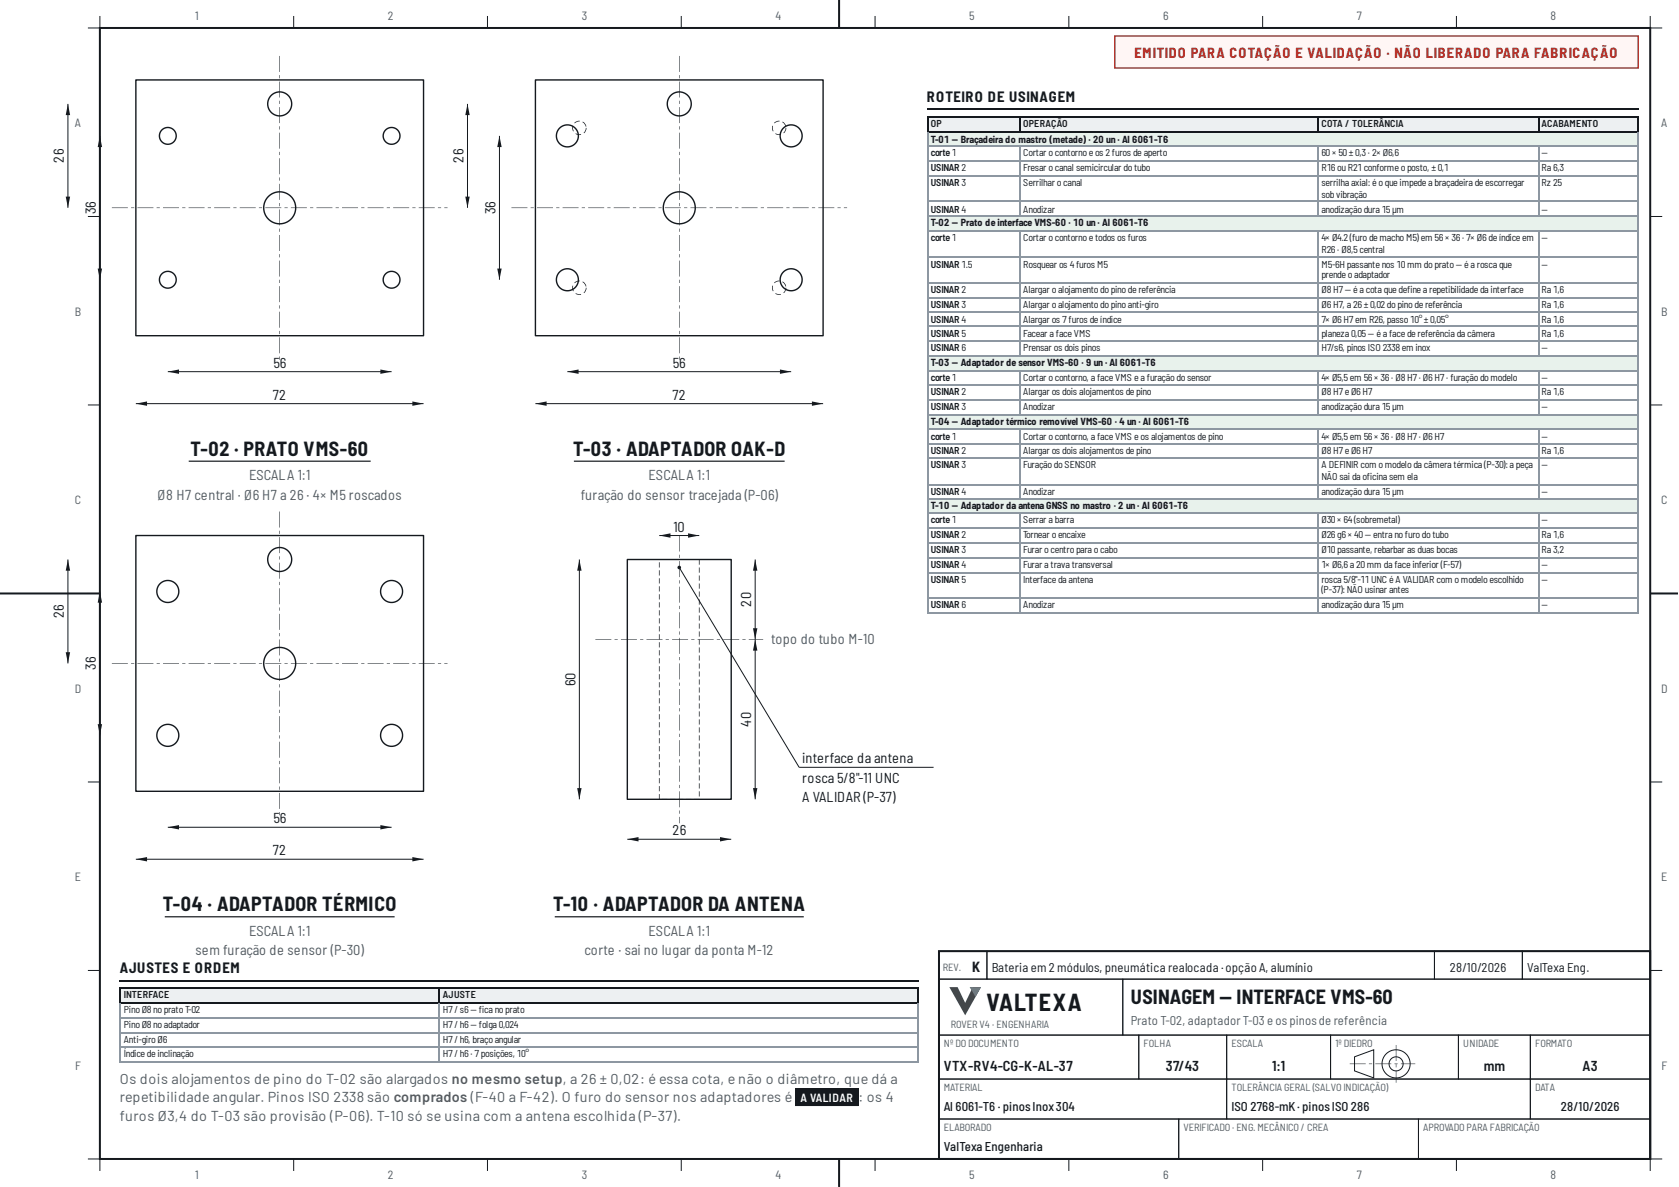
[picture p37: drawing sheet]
<svg xmlns="http://www.w3.org/2000/svg" width="420mm" height="297mm" viewBox="0 0 420 297" stroke-linecap="round" stroke-linejoin="round" font-family="sans-serif">
<defs><g id="words">
<text font-size="6" fill="#15191e" x="246.9" y="252.9">VALTEXA</text>
<g font-size="5" fill="#15191e">
<text x="47.7" y="114">T-02 · PRATO VMS-60</text>
<text x="143.4" y="114">T-03 · ADAPTADOR OAK-D</text>
<text x="40.8" y="228">T-04 · ADAPTADOR TÉRMICO</text>
<text x="138.4" y="228">T-10 · ADAPTADOR DA ANTENA</text>
<text x="283" y="251.2">USINAGEM — INTERFACE VMS-60</text>
</g>
<g font-size="3.7" fill="#15191e">
<text x="232" y="25.4">ROTEIRO DE USINAGEM</text>
<text x="30" y="243.4">AJUSTES E ORDEM</text>
</g>
<text font-size="3.6" fill="#b3261e" x="283.9" y="14.5">EMITIDO PARA COTAÇÃO E VALIDAÇÃO · NÃO LIBERADO PARA FABRICAÇÃO</text>
<g font-size="3.6" fill="#15191e">
<text x="16" y="40.7" transform="rotate(-90 16 40.7)">26</text>
<text x="116" y="40.7" transform="rotate(-90 116 40.7)">26</text>
<text x="24" y="53.6" transform="rotate(-90 24 53.6)">36</text>
<text x="124" y="53.6" transform="rotate(-90 124 53.6)">36</text>
<text x="68.4" y="92">56</text>
<text x="168.4" y="92">56</text>
<text x="68.3" y="100">72</text>
<text x="168.3" y="100">72</text>
<text x="168.5" y="133">10</text>
<text x="16" y="154.7" transform="rotate(-90 16 154.7)">26</text>
<text x="188" y="151.9" transform="rotate(-90 188 151.9)">20</text>
<text x="24" y="167.6" transform="rotate(-90 24 167.6)">36</text>
<text x="144" y="171.7" transform="rotate(-90 144 171.7)">60</text>
<text x="188" y="181.9" transform="rotate(-90 188 181.9)">40</text>
<text x="200.8" y="191">interface da antena</text>
<text x="200.8" y="195.9">rosca 5/8&quot;-11 UNC</text>
<text x="200.8" y="200.8">A VALIDAR (P-37)</text>
<text x="68.4" y="206">56</text>
<text x="168.3" y="209">26</text>
<text x="68.3" y="214">72</text>
<text x="243.3" y="243.2">K</text>
<text x="236.2" y="268.1">VTX-RV4-CG-K-AL-37</text>
<text x="291.8" y="268.1">37/43</text>
<text x="318.4" y="268.1">1:1</text>
<text x="371.4" y="268.1">mm</text>
<text x="396" y="268.1">A3</text>
</g>
<g font-size="3.6" fill="#505b66">
<text x="39.4" y="125">Ø8 H7 central · Ø6 H7 a 26 · 4× M5 roscados</text>
<text x="62.3" y="120.2">ESCALA 1:1</text>
<text x="145.4" y="125">furação do sensor tracejada (P-06)</text>
<text x="162.3" y="120.2">ESCALA 1:1</text>
<text x="193" y="161.2">topo do tubo M-10</text>
<text x="49" y="239">sem furação de sensor (P-30)</text>
<text x="62.3" y="234.2">ESCALA 1:1</text>
<text x="146.3" y="239">corte · sai no lugar da ponta M-12</text>
<text x="162.3" y="234.2">ESCALA 1:1</text>
<text x="30" y="271.2">Os dois alojamentos de pino do T-02 são alargados no mesmo setup, a 26 ± 0,02: é essa cota, e não o diâmetro, que dá a</text>
<text x="30" y="275.7">repetibilidade angular. Pinos ISO 2338 são comprados (F-40 a F-42). O furo do sensor nos adaptadores é</text>
<text x="214.8" y="275.7">: os 4</text>
<text x="30" y="280.5">furos Ø3,4 do T-03 são provisão (P-06). T-10 só se usina com a antena escolhida (P-37).</text>
</g>
<g font-size="3.2" fill="#15191e">
<text x="248.2" y="243.2">Bateria em 2 módulos, pneumática realocada ·opção A, alumínio</text>
<text x="362.9" y="243.2">28/10/2026</text>
<text x="382.2" y="243.2">ValTexa Eng.</text>
<text x="236.2" y="278.1">Al 6061-T6 · pinosInox304</text>
<text x="308.2" y="278.1">ISO 2768-mK· pinosISO 286</text>
<text x="390.6" y="278.1">28/10/2026</text>
<text x="236.2" y="288.1">ValTexa Engenharia</text>
</g>
<text font-size="3.2" fill="#505b66" x="283" y="256.6">Prato T-02, adaptadorT-03 e ospinosde referência</text>
<g font-size="3" fill="#505b66">
<text x="48.8" y="5">1</text>
<text x="97.1" y="5">2</text>
<text x="145.6" y="5">3</text>
<text x="194.1" y="5">4</text>
<text x="242.6" y="5">5</text>
<text x="291.1" y="5">6</text>
<text x="339.6" y="5">7</text>
<text x="388.1" y="5">8</text>
<text x="18.7" y="31.8">A</text>
<text x="415.7" y="31.8">A</text>
<text x="18.7" y="78.9">B</text>
<text x="415.7" y="78.9">B</text>
<text x="18.7" y="126.1">C</text>
<text x="415.7" y="126.1">C</text>
<text x="18.7" y="173.3">D</text>
<text x="415.7" y="173.3">D</text>
<text x="18.7" y="220.4">E</text>
<text x="415.7" y="220.4">E</text>
<text x="18.8" y="267.6">F</text>
<text x="415.8" y="267.6">F</text>
<text x="48.8" y="295">1</text>
<text x="97.1" y="295">2</text>
<text x="145.6" y="295">3</text>
<text x="194.1" y="295">4</text>
<text x="242.6" y="295">5</text>
<text x="291.1" y="295">6</text>
<text x="339.6" y="295">7</text>
<text x="388.1" y="295">8</text>
</g>
<text font-size="3" fill="#fff" x="200.3" y="275.7">A VALIDAR</text>
<g font-size="2.6" fill="#505b66">
<text x="236" y="242.9">REV.</text>
<text x="238" y="257.3">ROVER V4 · ENGENHARIA</text>
<text x="236.2" y="261.9">Nº DO DOCUMENTO</text>
<text x="286.2" y="261.9">FOLHA</text>
<text x="308.2" y="261.9">ESCALA</text>
<text x="334.2" y="261.9">1º DIEDRO</text>
<text x="366.2" y="261.9">UNIDADE</text>
<text x="384.2" y="261.9">FORMATO</text>
<text x="236.2" y="272.9">MATERIAL</text>
<text x="308.2" y="272.9">TOLERÂNCIA GERAL (SALVO INDICAÇÃO)</text>
<text x="384.2" y="272.9">DATA</text>
<text x="236.2" y="282.9">ELABORADO</text>
<text x="296.2" y="282.9">VERIFICADO · ENG. MECÂNICO / CREA</text>
<text x="356.2" y="282.9">APROVADO PARA FABRICAÇÃO</text>
</g>
<g font-size="2.5" fill="#15191e">
<text x="233" y="31.8">OP</text>
<text x="233" y="35.7">T-01 — Braçadeira do mastro (metade) · 20 un · Al 6061-T6</text>
<text x="256.1" y="31.8">OPERAÇÃO</text>
<text x="330.7" y="31.8">COTA / TOLERÂNCIA</text>
<text x="385.8" y="31.8">ACABAMENTO</text>
<text x="233" y="39.2">corte1</text>
<text x="256.1" y="39.2">Cortar ocontornoeos 2furos deaperto</text>
<text x="330.7" y="39.2">60× 50±0,3· 2× Ø6,6</text>
<text x="385.8" y="39.2">—</text>
<text x="233" y="42.9">USINAR 2</text>
<text x="233" y="46.6">USINAR 3</text>
<text x="256.1" y="42.9">Fresar ocanal semicircular dotubo</text>
<text x="256.1" y="46.6">Serrilhar ocanal</text>
<text x="330.7" y="42.9">R16ouR21conformeoposto, ±0,1</text>
<text x="330.7" y="46.6">serrilha axial:éoqueimpedea braçadeira deescorregar</text>
<text x="385.8" y="42.9">Ra 6,3</text>
<text x="385.8" y="46.6">Rz 25</text>
<text x="233" y="53.2">USINAR 4</text>
<text x="256.1" y="53.2">Anodizar</text>
<text x="330.7" y="49.5">sobvibração</text>
<text x="330.7" y="53.2">anodizaçãodura 15µm</text>
<text x="385.8" y="53.2">—</text>
<text x="233" y="56.6">T-02 — Prato de interface VMS-60 · 10 un · Al 6061-T6</text>
<text x="233" y="60.3">corte1</text>
<text x="256.1" y="60.3">Cortar ocontornoetodos os furos</text>
<text x="330.7" y="60.3">4× Ø4.2(furodemachoM5) em 56× 36· 7× Ø6deíndiceem</text>
<text x="330.7" y="63.2">R26· Ø8,5central</text>
<text x="385.8" y="60.3">—</text>
<text x="233" y="66.9">USINAR 1.5</text>
<text x="256.1" y="66.9">Rosquear os 4furos M5</text>
<text x="330.7" y="66.9">M5-6H passantenos 10mm doprato— éa rosca que</text>
<text x="330.7" y="69.6">prendeoadaptador</text>
<text x="385.8" y="66.9">—</text>
<text x="233" y="73.3">USINAR 2</text>
<text x="233" y="77">USINAR 3</text>
<text x="256.1" y="73.3">Alargar oalojamentodopinodereferência</text>
<text x="256.1" y="77">Alargar oalojamentodopinoanti-giro</text>
<text x="330.7" y="73.3">Ø8H7— éa cota quedefnea repetibilidadeda interface</text>
<text x="330.7" y="77">Ø6H7, a 26±0,02dopinodereferência</text>
<text x="352.1" y="73.3">i</text>
<text x="385.8" y="73.3">Ra 1,6</text>
<text x="385.8" y="77">Ra 1,6</text>
<text x="233" y="80.7">USINAR 4</text>
<text x="256.1" y="80.7">Alargar os 7furos deíndice</text>
<text x="330.7" y="80.7">7× Ø6H7em R26, passo10°±0,05°</text>
<text x="385.8" y="80.7">Ra 1,6</text>
<text x="233" y="84.4">USINAR 5</text>
<text x="233" y="87.8">USINAR 6</text>
<text x="256.1" y="84.4">Facear a faceVMS</text>
<text x="256.1" y="87.8">Prensar os dois pinos</text>
<text x="330.7" y="84.4">planeza 0,05— éa facedereferência da câmera</text>
<text x="330.7" y="87.8">H7/s6, pinos ISO 2338em inox</text>
<text x="385.8" y="84.4">Ra 1,6</text>
<text x="385.8" y="87.8">—</text>
<text x="233" y="91.5">T-03 — Adaptador de sensor VMS-60 · 9 un · Al 6061-T6</text>
<text x="233" y="95.3">corte1</text>
<text x="256.1" y="95.3">Cortar ocontorno, a faceVMS ea furaçãodosensor</text>
<text x="330.7" y="95.3">4× Ø5,5em 56× 36· Ø8H7· Ø6H7· furaçãodomodelo</text>
<text x="385.8" y="95.3">—</text>
<text x="233" y="99">USINAR 2</text>
<text x="256.1" y="99">Alargar os dois alojamentos depino</text>
<text x="330.7" y="99">Ø8H7eØ6H7</text>
<text x="385.8" y="99">Ra 1,6</text>
<text x="233" y="102.7">USINAR 3</text>
<text x="233" y="106.4">T-04 — Adaptador térmico removível VMS-60 · 4 un · Al 6061-T6</text>
<text x="256.1" y="102.7">Anodizar</text>
<text x="330.7" y="102.7">anodizaçãodura 15µm</text>
<text x="385.8" y="102.7">—</text>
<text x="233" y="110.1">corte1</text>
<text x="233" y="113.5">USINAR 2</text>
<text x="256.1" y="110.1">Cortar ocontorno, a faceVMS eos alojamentos depino</text>
<text x="256.1" y="113.5">Alargar os dois alojamentos depino</text>
<text x="330.7" y="110.1">4× Ø5,5em 56× 36· Ø8H7· Ø6H7</text>
<text x="330.7" y="113.5">Ø8H7eØ6H7</text>
<text x="385.8" y="110.1">—</text>
<text x="385.8" y="113.5">Ra 1,6</text>
<text x="233" y="117.2">USINAR 3</text>
<text x="256.1" y="117.2">FuraçãodoSENSOR</text>
<text x="330.7" y="117.2">A DEFINIR com omodeloda câmera térmica (P-30):a peça</text>
<text x="385.8" y="117.2">—</text>
<text x="233" y="123.8">USINAR 4</text>
<text x="256.1" y="123.8">Anodizar</text>
<text x="330.7" y="120.1">NÃO sai da ofcina sem ela</text>
<text x="330.7" y="123.8">anodizaçãodura 15µm</text>
<text x="342.1" y="120.1">i</text>
<text x="385.8" y="123.8">—</text>
<text x="233" y="127.3">T-10 — Adaptador da antena GNSS no mastro · 2 un · Al 6061-T6</text>
<text x="233" y="131">corte1</text>
<text x="256.1" y="131">Serrar a barra</text>
<text x="330.7" y="131">Ø30× 64(sobremetal)</text>
<text x="385.8" y="131">—</text>
<text x="233" y="134.7">USINAR 2</text>
<text x="256.1" y="134.7">Tornear oencaixe</text>
<text x="330.7" y="134.7">Ø26g6× 40— entra nofurodotubo</text>
<text x="385.8" y="134.7">Ra 1,6</text>
<text x="233" y="138.4">USINAR 3</text>
<text x="233" y="142.1">USINAR 4</text>
<text x="256.1" y="138.4">Furar ocentropara ocabo</text>
<text x="256.1" y="142.1">Furar a trava transversal</text>
<text x="330.7" y="138.4">Ø10passante, rebarbar as duas bocas</text>
<text x="330.7" y="142.1">1× Ø6,6a 20mm da faceinferior (F-57)</text>
<text x="385.8" y="138.4">Ra 3,2</text>
<text x="385.8" y="142.1">—</text>
<text x="233" y="145.8">USINAR 5</text>
<text x="256.1" y="145.8">Interfaceda antena</text>
<text x="330.7" y="145.8">rosca 5/8&quot;-11UNC éA VALIDAR com omodeloescolhido</text>
<text x="330.7" y="148.4">(P-37):NÃO usinar antes</text>
<text x="385.8" y="145.8">—</text>
<text x="233" y="152.1">USINAR 6</text>
<text x="256.1" y="152.1">Anodizar</text>
<text x="330.7" y="152.1">anodizaçãodura 15µm</text>
<text x="385.8" y="152.1">—</text>
<text x="31" y="249.8">INTERFACE</text>
<text x="110.9" y="249.8">AJUSTE</text>
<text x="31" y="253.5">PinoØ8nopratoT-02</text>
<text x="31" y="257.2">PinoØ8noadaptador</text>
<text x="110.9" y="253.5">H7/s6— fca noprato</text>
<text x="110.9" y="257.2">H7/h6— folga 0,024</text>
<text x="119.8" y="253.5">i</text>
<text x="31" y="260.9">Anti-giroØ6</text>
<text x="110.9" y="260.9">H7/h6, braçoangular</text>
<text x="31" y="264.6">Índicedeinclinação</text>
<text x="110.9" y="264.6">H7/h6· 7posições, 10°</text>
</g>
</g></defs>
<path d="M25 7h388v283h-388zM210 0v7M0 148.5h25M413 148.5h6.9M210 290v7" fill="none" stroke="#15191e" stroke-width=".5"/>
<g fill="none" stroke="#15191e" stroke-width=".25">
<path d="M25 4v3h-3M73.5 4v3M122 4v3M170.5 4v3M219 4v3M267.5 4v3M316 4v3M364.5 4v3M413 4v3h3M22 54.2h3M413 54.2h3M22 101.3h3"/>
<path d="M413 101.3h3M22 148.5h3M413 148.5h3M22 195.7h3M413 195.7h3M22 242.8h3M413 242.8h3M22 290h3v3M73.5 290v3M122 290v3M170.5 290v3M219 290v3"/>
<path d="M267.5 290v3M316 290v3M364.5 290v3M416 290h-3v3"/>
</g>
<path d="M279 9h131v8h-131z" fill="#fff6f5"/>
<path d="M279 9h131v8h-131z" fill="none" stroke="#b3261e" stroke-width=".35"/>
<path d="M235 238h178v52h-178z" fill="none" stroke="#15191e" stroke-width=".5"/>
<path d="M235 238h12v7h-12zM247 238h112v7h-112zM359 238h22v7h-22zM381 238h32v7h-32zM235 245h46v14h-46z" fill="none" stroke="#15191e" stroke-width=".25"/>
<path d="M237.6 247h2.1l1.9 4 1.8-4h2.1l-3.9 7.1z" fill="#1d7443"/>
<path d="M242.7 247h2.8l-1.4 2.5z" fill="#38a46a"/>
<path d="M235 259h50v11h-50zM281 245h132v14h-132zM285 259h22v11h-22zM307 259h26v11h-26zM333 259h32v11h-32zM339 264.4l4.8-1.7v7l-4.8-1.7z" fill="none" stroke="#15191e" stroke-width=".25"/>
<path d="M337.8 266.1h4v.2h-4zM342.6 266.1h.8v.2h-.8zM344.2 266.1h4v.2h-4zM349 266.1h.8v.2h-.8zM350.6 266.1h3.6v.2h-3.6z" fill="#15191e"/>
<g fill="none" stroke="#15191e" stroke-width=".25">
<circle cx="349.4" cy="266.2" r="1.76"/>
<circle cx="349.4" cy="266.2" r="3.5"/>
</g>
<path d="M349.3 261.5h.2v4h-.2zM349.3 266.3h.2v.8h-.2zM349.3 267.9h.2v3h-.2z" fill="#15191e"/>
<path d="M365 259h18v11h-18zM383 259h30v11h-30zM235 270h72v10h-72zM235 280h60v10h-60zM295 280h60v10h-60zM307 270h76v10h-76zM355 280h58v10h-58zM383 270h30v10h-30z" fill="none" stroke="#15191e" stroke-width=".25"/>
<path d="M34 20h72v64h-72z" fill="#fff"/>
<path d="M34 20h72v64h-72z" fill="none" stroke="#15191e" stroke-width=".35"/>
<circle cx="98" cy="70" r="2.1" fill="#fff"/>
<circle cx="98" cy="70" r="2.1" fill="none" stroke="#15191e" stroke-width=".35"/>
<circle cx="98" cy="34" r="2.1" fill="#fff"/>
<circle cx="98" cy="34" r="2.1" fill="none" stroke="#15191e" stroke-width=".35"/>
<circle cx="42" cy="70" r="2.1" fill="#fff"/>
<circle cx="42" cy="70" r="2.1" fill="none" stroke="#15191e" stroke-width=".35"/>
<circle cx="42" cy="34" r="2.1" fill="#fff"/>
<circle cx="42" cy="34" r="2.1" fill="none" stroke="#15191e" stroke-width=".35"/>
<circle cx="70" cy="52" r="4" fill="#fff"/>
<circle cx="70" cy="52" r="4" fill="none" stroke="#15191e" stroke-width=".35"/>
<circle cx="70" cy="26" r="3" fill="#fff"/>
<circle cx="70" cy="26" r="3" fill="none" stroke="#15191e" stroke-width=".35"/>
<g fill="#15191e">
<path d="M28 51.9h4v.2h-4zM32.8 51.9h.8v.2h-.8zM34.4 51.9h4v.2h-4zM39.2 51.9h.8v.2h-.8zM40.8 51.9h4v.2h-4zM45.6 51.9h.8v.2h-.8zM47.2 51.9h4v.2h-4zM52 51.9h.8v.2h-.8zM53.6 51.9h4v.2h-4zM58.4 51.9h.8v.2h-.8zM60 51.9h4v.2h-4zM64.8 51.9h.8v.2h-.8zM66.4 51.9h4v.2h-4zM71.2 51.9h.8v.2h-.8zM72.8 51.9h4v.2h-4zM77.6 51.9h.8v.2h-.8zM79.2 51.9h4v.2h-4zM84 51.9h.8v.2h-.8zM85.6 51.9h4v.2h-4zM90.4 51.9h.8v.2h-.8zM92 51.9h4v.2h-4zM96.8 51.9h.8v.2h-.8zM98.4 51.9h4v.2h-4zM103.2 51.9h.8v.2h-.8zM104.8 51.9h4v.2h-4zM109.6 51.9h.8v.2h-.8zM111.2 51.9h.8v.2h-.8z"/>
<path d="M69.9 14h.2v4h-.2zM69.9 18.8h.2v.8h-.2zM69.9 20.4h.2v4h-.2zM69.9 25.2h.2v.8h-.2zM69.9 26.8h.2v4h-.2zM69.9 31.6h.2v.8h-.2zM69.9 33.2h.2v4h-.2zM69.9 38h.2v.8h-.2zM69.9 39.6h.2v4h-.2zM69.9 44.4h.2v.8h-.2zM69.9 46h.2v4h-.2zM69.9 50.8h.2v.8h-.2zM69.9 52.4h.2v4h-.2zM69.9 57.2h.2v.8h-.2zM69.9 58.8h.2v4h-.2zM69.9 63.6h.2v.8h-.2zM69.9 65.2h.2v4h-.2zM69.9 70h.2v.8h-.2zM69.9 71.6h.2v4h-.2zM69.9 76.4h.2v.8h-.2zM69.9 78h.2v4h-.2zM69.9 82.8h.2v.8h-.2zM69.9 84.4h.2v4h-.2zM69.9 89.2h.2v.8h-.2z"/>
</g>
<path d="M42 93h56" fill="none" stroke="#15191e" stroke-width=".25"/>
<g fill="#15191e">
<path d="M42 93l2.8-.6v1.1z"/>
<path d="M95.2 92.4l2.8 .6-2.8 .5z"/>
</g>
<path d="M34 101h72" fill="none" stroke="#15191e" stroke-width=".25"/>
<g fill="#15191e">
<path d="M34 101l2.8-.6v1.1z"/>
<path d="M103.2 100.4l2.8 .6-2.8 .5z"/>
</g>
<path d="M25 34v36" fill="none" stroke="#15191e" stroke-width=".25"/>
<g fill="#15191e">
<path d="M25 34l.5 2.8h-1.1z"/>
<path d="M24.4 67.2h1.1l-.5 2.8z"/>
</g>
<path d="M17 26v26" fill="none" stroke="#15191e" stroke-width=".25"/>
<g fill="#15191e">
<path d="M17 26l.5 2.8h-1.1z"/>
<path d="M16.4 49.2h1.1l-.5 2.8z"/>
</g>
<path d="M47.2 115.4h45.6" fill="none" stroke="#15191e" stroke-width=".3"/>
<path d="M134 20h72v64h-72z" fill="#fff"/>
<path d="M134 20h72v64h-72z" fill="none" stroke="#15191e" stroke-width=".35"/>
<circle cx="198" cy="70" r="2.75" fill="#fff"/>
<circle cx="198" cy="70" r="2.75" fill="none" stroke="#15191e" stroke-width=".35"/>
<path d="M194.1 73.4l.6 .2h.7v.1h-.9l-.5-.2zM193.3 71.5h.2l-.1 .8 .2 .5-.2 .1-.2-.6zM193.7 70.7l.6-.4 .8-.1v.2l-.7 .1-.5 .4zM195.9 70.4l.6 .5 .3 .8h-.2l-.3-.7-.5-.4zM196.6 72h.2v.4l-.6 .9-.1-.1 .4-.5z" fill="#15191e"/>
<circle cx="198" cy="34" r="2.75" fill="#fff"/>
<circle cx="198" cy="34" r="2.75" fill="none" stroke="#15191e" stroke-width=".35"/>
<path d="M194.1 33.4l.6 .2h.7v.1h-.9l-.5-.2zM193.3 31.5h.2l-.1 .8 .2 .5-.2 .1-.2-.6zM193.7 30.7l.6-.4 .8-.1v.2l-.7 .1-.5 .4zM195.9 30.4l.6 .5 .3 .8h-.2l-.3-.7-.5-.4zM196.6 32h.2v.4l-.6 .9-.1-.1 .4-.5z" fill="#15191e"/>
<circle cx="142" cy="70" r="2.75" fill="#fff"/>
<circle cx="142" cy="70" r="2.75" fill="none" stroke="#15191e" stroke-width=".35"/>
<path d="M144.1 73.4l.6 .2h.7v.1h-.9l-.5-.2zM143.3 71.5h.2l-.1 .8 .2 .5-.2 .1-.2-.6zM143.7 70.7l.6-.4 .8-.1v.2l-.7 .1-.5 .4zM145.9 70.4l.6 .5 .3 .8h-.2l-.3-.7-.5-.4zM146.6 72h.2v.4l-.6 .9-.1-.1 .4-.5z" fill="#15191e"/>
<circle cx="142" cy="34" r="2.75" fill="#fff"/>
<circle cx="142" cy="34" r="2.75" fill="none" stroke="#15191e" stroke-width=".35"/>
<path d="M144.1 33.4l.6 .2h.7v.1h-.9l-.5-.2zM143.3 31.5h.2l-.1 .8 .2 .5-.2 .1-.2-.6zM143.7 30.7l.6-.4 .8-.1v.2l-.7 .1-.5 .4zM145.9 30.4l.6 .5 .3 .8h-.2l-.3-.7-.5-.4zM146.6 32h.2v.4l-.6 .9-.1-.1 .4-.5z" fill="#15191e"/>
<circle cx="170" cy="52" r="4" fill="#fff"/>
<circle cx="170" cy="52" r="4" fill="none" stroke="#15191e" stroke-width=".35"/>
<circle cx="170" cy="26" r="3" fill="#fff"/>
<circle cx="170" cy="26" r="3" fill="none" stroke="#15191e" stroke-width=".35"/>
<g fill="#15191e">
<path d="M128 51.9h4v.2h-4zM132.8 51.9h.8v.2h-.8zM134.4 51.9h4v.2h-4zM139.2 51.9h.8v.2h-.8zM140.8 51.9h4v.2h-4zM145.6 51.9h.8v.2h-.8zM147.2 51.9h4v.2h-4zM152 51.9h.8v.2h-.8zM153.6 51.9h4v.2h-4zM158.4 51.9h.8v.2h-.8zM160 51.9h4v.2h-4zM164.8 51.9h.8v.2h-.8zM166.4 51.9h4v.2h-4zM171.2 51.9h.8v.2h-.8zM172.8 51.9h4v.2h-4zM177.6 51.9h.8v.2h-.8zM179.2 51.9h4v.2h-4zM184 51.9h.8v.2h-.8zM185.6 51.9h4v.2h-4zM190.4 51.9h.8v.2h-.8zM192 51.9h4v.2h-4zM196.8 51.9h.8v.2h-.8zM198.4 51.9h4v.2h-4zM203.2 51.9h.8v.2h-.8zM204.8 51.9h4v.2h-4zM209.6 51.9h.8v.2h-.8zM211.2 51.9h.8v.2h-.8z"/>
<path d="M169.9 14h.2v4h-.2zM169.9 18.8h.2v.8h-.2zM169.9 20.4h.2v4h-.2zM169.9 25.2h.2v.8h-.2zM169.9 26.8h.2v4h-.2zM169.9 31.6h.2v.8h-.2zM169.9 33.2h.2v4h-.2zM169.9 38h.2v.8h-.2zM169.9 39.6h.2v4h-.2zM169.9 44.4h.2v.8h-.2zM169.9 46h.2v4h-.2zM169.9 50.8h.2v.8h-.2zM169.9 52.4h.2v4h-.2zM169.9 57.2h.2v.8h-.2zM169.9 58.8h.2v4h-.2zM169.9 63.6h.2v.8h-.2zM169.9 65.2h.2v4h-.2zM169.9 70h.2v.8h-.2zM169.9 71.6h.2v4h-.2zM169.9 76.4h.2v.8h-.2zM169.9 78h.2v4h-.2zM169.9 82.8h.2v.8h-.2zM169.9 84.4h.2v4h-.2zM169.9 89.2h.2v.8h-.2z"/>
</g>
<path d="M142 93h56" fill="none" stroke="#15191e" stroke-width=".25"/>
<g fill="#15191e">
<path d="M142 93l2.8-.6v1.1z"/>
<path d="M195.2 92.4l2.8 .6-2.8 .5z"/>
</g>
<path d="M134 101h72" fill="none" stroke="#15191e" stroke-width=".25"/>
<g fill="#15191e">
<path d="M134 101l2.8-.6v1.1z"/>
<path d="M203.2 100.4l2.8 .6-2.8 .5z"/>
</g>
<path d="M125 34v36" fill="none" stroke="#15191e" stroke-width=".25"/>
<g fill="#15191e">
<path d="M125 34l.5 2.8h-1.1z"/>
<path d="M124.4 67.2h1.1l-.5 2.8z"/>
</g>
<path d="M117 26v26" fill="none" stroke="#15191e" stroke-width=".25"/>
<g fill="#15191e">
<path d="M117 26l.5 2.8h-1.1z"/>
<path d="M116.4 49.2h1.1l-.5 2.8z"/>
</g>
<path d="M143.6 115.4h52.8" fill="none" stroke="#15191e" stroke-width=".3"/>
<path d="M34 134h72v64h-72z" fill="#fff"/>
<path d="M34 134h72v64h-72z" fill="none" stroke="#15191e" stroke-width=".35"/>
<circle cx="98" cy="184" r="2.75" fill="#fff"/>
<circle cx="98" cy="184" r="2.75" fill="none" stroke="#15191e" stroke-width=".35"/>
<circle cx="98" cy="148" r="2.75" fill="#fff"/>
<circle cx="98" cy="148" r="2.75" fill="none" stroke="#15191e" stroke-width=".35"/>
<circle cx="42" cy="184" r="2.75" fill="#fff"/>
<circle cx="42" cy="184" r="2.75" fill="none" stroke="#15191e" stroke-width=".35"/>
<circle cx="42" cy="148" r="2.75" fill="#fff"/>
<circle cx="42" cy="148" r="2.75" fill="none" stroke="#15191e" stroke-width=".35"/>
<circle cx="70" cy="166" r="4" fill="#fff"/>
<circle cx="70" cy="166" r="4" fill="none" stroke="#15191e" stroke-width=".35"/>
<circle cx="70" cy="140" r="3" fill="#fff"/>
<circle cx="70" cy="140" r="3" fill="none" stroke="#15191e" stroke-width=".35"/>
<g fill="#15191e">
<path d="M28 165.9h4v.2h-4zM32.8 165.9h.8v.2h-.8zM34.4 165.9h4v.2h-4zM39.2 165.9h.8v.2h-.8zM40.8 165.9h4v.2h-4zM45.6 165.9h.8v.2h-.8zM47.2 165.9h4v.2h-4zM52 165.9h.8v.2h-.8zM53.6 165.9h4v.2h-4zM58.4 165.9h.8v.2h-.8zM60 165.9h4v.2h-4zM64.8 165.9h.8v.2h-.8zM66.4 165.9h4v.2h-4zM71.2 165.9h.8v.2h-.8zM72.8 165.9h4v.2h-4zM77.6 165.9h.8v.2h-.8zM79.2 165.9h4v.2h-4zM84 165.9h.8v.2h-.8zM85.6 165.9h4v.2h-4zM90.4 165.9h.8v.2h-.8zM92 165.9h4v.2h-4zM96.8 165.9h.8v.2h-.8zM98.4 165.9h4v.2h-4zM103.2 165.9h.8v.2h-.8zM104.8 165.9h4v.2h-4zM109.6 165.9h.8v.2h-.8zM111.2 165.9h.8v.2h-.8z"/>
<path d="M69.9 128h.2v4h-.2zM69.9 132.8h.2v.8h-.2zM69.9 134.4h.2v4h-.2zM69.9 139.2h.2v.8h-.2zM69.9 140.8h.2v4h-.2zM69.9 145.6h.2v.8h-.2zM69.9 147.2h.2v4h-.2zM69.9 152h.2v.8h-.2zM69.9 153.6h.2v4h-.2zM69.9 158.4h.2v.8h-.2zM69.9 160h.2v4h-.2zM69.9 164.8h.2v.8h-.2zM69.9 166.4h.2v4h-.2zM69.9 171.2h.2v.8h-.2zM69.9 172.8h.2v4h-.2zM69.9 177.6h.2v.8h-.2zM69.9 179.2h.2v4h-.2zM69.9 184h.2v.8h-.2zM69.9 185.6h.2v4h-.2zM69.9 190.4h.2v.8h-.2zM69.9 192h.2v4h-.2zM69.9 196.8h.2v.8h-.2zM69.9 198.4h.2v4h-.2zM69.9 203.2h.2v.8h-.2z"/>
</g>
<path d="M42 207h56" fill="none" stroke="#15191e" stroke-width=".25"/>
<g fill="#15191e">
<path d="M42 207l2.8-.6v1.1z"/>
<path d="M95.2 206.4l2.8 .6-2.8 .5z"/>
</g>
<path d="M34 215h72" fill="none" stroke="#15191e" stroke-width=".25"/>
<g fill="#15191e">
<path d="M34 215l2.8-.6v1.1z"/>
<path d="M103.2 214.4l2.8 .6-2.8 .5z"/>
</g>
<path d="M25 148v36" fill="none" stroke="#15191e" stroke-width=".25"/>
<g fill="#15191e">
<path d="M25 148l.5 2.8h-1.1z"/>
<path d="M24.4 181.2h1.1l-.5 2.8z"/>
</g>
<path d="M17 140v26" fill="none" stroke="#15191e" stroke-width=".25"/>
<g fill="#15191e">
<path d="M17 140l.5 2.8h-1.1z"/>
<path d="M16.4 163.2h1.1l-.5 2.8z"/>
</g>
<path d="M41.2 229.4h57.6" fill="none" stroke="#15191e" stroke-width=".3"/>
<path d="M157 140h26v60h-26z" fill="#fff"/>
<path d="M157 140h26v60h-26z" fill="none" stroke="#15191e" stroke-width=".35"/>
<g fill="#15191e">
<path d="M167 139.9h1.3v.2h-1.3zM169 139.9h1.3v.2h-1.3zM171 139.9h1.3v.2h-1.3zM173 139.9h1.3v.2h-1.3zM174.9 140h.2v1.3h-.2zM174.9 142h.2v1.3h-.2zM174.9 144h.2v1.3h-.2zM174.9 146h.2v1.3h-.2zM174.9 148h.2v1.3h-.2zM174.9 150h.2v1.3h-.2zM174.9 152h.2v1.3h-.2zM174.9 154h.2v1.3h-.2zM174.9 156h.2v1.3h-.2zM174.9 158h.2v1.3h-.2zM174.9 160h.2v1.3h-.2zM174.9 162h.2v1.3h-.2zM174.9 164h.2v1.3h-.2zM174.9 166h.2v1.3h-.2zM174.9 168h.2v1.3h-.2zM174.9 170h.2v1.3h-.2zM174.9 172h.2v1.3h-.2zM174.9 174h.2v1.3h-.2zM174.9 176h.2v1.3h-.2zM174.9 178h.2v1.3h-.2zM174.9 180h.2v1.3h-.2zM174.9 182h.2v1.3h-.2zM174.9 184h.2v1.3h-.2zM174.9 186h.2v1.3h-.2zM174.9 188h.2v1.3h-.2zM174.9 190h.2v1.3h-.2zM174.9 192h.2v1.3h-.2zM174.9 194h.2v1.3h-.2zM174.9 196h.2v1.3h-.2zM174.9 198h.2v1.3h-.2zM173.7 199.9h1.3v.2h-1.3zM171.7 199.9h1.3v.2h-1.3zM169.7 199.9h1.3v.2h-1.3zM167.7 199.9h1.3v.2h-1.3zM165.7 199.9h1.3v.2h-1.3zM164.9 198.7h.2v1.3h-.2zM164.9 196.7h.2v1.3h-.2zM164.9 194.7h.2v1.3h-.2zM164.9 192.7h.2v1.3h-.2zM164.9 190.7h.2v1.3h-.2zM164.9 188.7h.2v1.3h-.2zM164.9 186.7h.2v1.3h-.2zM164.9 184.7h.2v1.3h-.2zM164.9 182.7h.2v1.3h-.2zM164.9 180.7h.2v1.3h-.2zM164.9 178.7h.2v1.3h-.2zM164.9 176.7h.2v1.3h-.2zM164.9 174.7h.2v1.3h-.2zM164.9 172.7h.2v1.3h-.2zM164.9 170.7h.2v1.3h-.2zM164.9 168.7h.2v1.3h-.2zM164.9 166.7h.2v1.3h-.2zM164.9 164.7h.2v1.3h-.2zM164.9 162.7h.2v1.3h-.2zM164.9 160.7h.2v1.3h-.2zM164.9 158.7h.2v1.3h-.2zM164.9 156.7h.2v1.3h-.2zM164.9 154.7h.2v1.3h-.2zM164.9 152.7h.2v1.3h-.2zM164.9 150.7h.2v1.3h-.2zM164.9 148.7h.2v1.3h-.2zM164.9 146.7h.2v1.3h-.2zM164.9 144.7h.2v1.3h-.2zM164.9 142.7h.2v1.3h-.2zM164.9 140.7h.2v1.3h-.2zM165 139.9h1.3v.2h-1.3z"/>
<path d="M169.9 134h.2v4h-.2zM169.9 138.8h.2v.8h-.2zM169.9 140.4h.2v4h-.2zM169.9 145.2h.2v.8h-.2zM169.9 146.8h.2v4h-.2zM169.9 151.6h.2v.8h-.2zM169.9 153.2h.2v4h-.2zM169.9 158h.2v.8h-.2zM169.9 159.6h.2v4h-.2zM169.9 164.4h.2v.8h-.2zM169.9 166h.2v4h-.2zM169.9 170.8h.2v.8h-.2zM169.9 172.4h.2v4h-.2zM169.9 177.2h.2v.8h-.2zM169.9 178.8h.2v4h-.2zM169.9 183.6h.2v.8h-.2zM169.9 185.2h.2v4h-.2zM169.9 190h.2v.8h-.2zM169.9 191.6h.2v4h-.2zM169.9 196.4h.2v.8h-.2zM169.9 198h.2v4h-.2zM169.9 202.8h.2v.8h-.2zM169.9 204.4h.2v1.6h-.2z"/>
<path d="M149 159.9h4v.2h-4zM153.8 159.9h.8v.2h-.8zM155.4 159.9h4v.2h-4zM160.2 159.9h.8v.2h-.8zM161.8 159.9h4v.2h-4zM166.6 159.9h.8v.2h-.8zM168.2 159.9h4v.2h-4zM173 159.9h.8v.2h-.8zM174.6 159.9h4v.2h-4zM179.4 159.9h.8v.2h-.8zM181 159.9h4v.2h-4zM185.8 159.9h.8v.2h-.8zM187.4 159.9h3.6v.2h-3.6z"/>
</g>
<path d="M157 210h26" fill="none" stroke="#15191e" stroke-width=".25"/>
<g fill="#15191e">
<path d="M157 210l2.8-.6v1.1z"/>
<path d="M180.2 209.4l2.8 .6-2.8 .5z"/>
</g>
<path d="M165 134h10" fill="none" stroke="#15191e" stroke-width=".25"/>
<g fill="#15191e">
<path d="M165 134l2.8-.6v1.1z"/>
<path d="M172.2 133.4l2.8 .6-2.8 .5z"/>
</g>
<path d="M145 140v60" fill="none" stroke="#15191e" stroke-width=".25"/>
<g fill="#15191e">
<path d="M145 140l.5 2.8h-1.1z"/>
<path d="M144.4 197.2h1.1l-.5 2.8z"/>
</g>
<path d="M189 160v40" fill="none" stroke="#15191e" stroke-width=".25"/>
<g fill="#15191e">
<path d="M189 160l.5 2.8h-1.1z"/>
<path d="M188.4 197.2h1.1l-.5 2.8z"/>
</g>
<path d="M189 140v20" fill="none" stroke="#15191e" stroke-width=".25"/>
<g fill="#15191e">
<path d="M189 140l.5 2.8h-1.1z"/>
<path d="M188.4 157.2h1.1l-.5 2.8z"/>
<circle cx="170" cy="142" r=".45"/>
</g>
<path d="M170 142l30 50h33.6" fill="none" stroke="#15191e" stroke-width=".25"/>
<path d="M138.8 229.4h62.4" fill="none" stroke="#15191e" stroke-width=".3"/>
<path d="M232 27.4h178.1" fill="none" stroke="#15191e" stroke-width=".26"/>
<g fill="#edf0f2">
<path d="M232 29.1h23.3v4h-23.3z"/>
<path d="M255.3 29.1h74.6v4h-74.6z"/>
<path d="M329.9 29.1h55.1v4h-55.1z"/>
<path d="M385 29.1h24.8v4h-24.8z"/>
</g>
<g fill="#e8f2ec">
<path d="M232 33.1h177.8v3.7h-177.8z"/>
<path d="M232 54.2h177.8v3.7h-177.8z"/>
<path d="M232 89.2h177.8v3.7h-177.8z"/>
<path d="M232 103.7h177.8v3.7h-177.8z"/>
<path d="M232 124.9h177.8v3.7h-177.8z"/>
</g>
<path d="M232 29.2h178.1M232 32.9h178.1M232.2 29.1v4M255.2 29.1v4M329.8 29.1v4M385.1 29.1v4M410 29.1v4M29.9 245.4h200" fill="none" stroke="#15191e" stroke-width=".26"/>
<g fill="none" stroke="#8d97a1" stroke-width=".26">
<path d="M232 36.6h178.1M232.2 33.1v120.4M255.2 36.8v17.4M329.8 36.8v17.4M385.1 36.8v17.4M410 33.1v120.4M232 40.3h178.1M232 44.1h178.1M232 50.4h178.1M232 54.1h178.1M232 57.8h178.1M255.2 57.9v31.3"/>
<path d="M329.8 57.9v31.3M385.1 57.9v31.3M232 64.4h178.1M232 70.8h178.1M232 74.5h178.1M232 78.2h178.1M232 81.6h178.1M232 85.3h178.1M232 89h178.1M232 92.7h178.1M232 96.4h178.1M255.2 92.9v11.1"/>
<path d="M329.8 92.9v11.1M385.1 92.9v11.1M232 100.1h178.1M232 103.8h178.1M232 107.3h178.1M232 111h178.1M232 114.7h178.1M255.2 107.4v17.5M329.8 107.4v17.5M385.1 107.4v17.5M232 121.3h178.1M232 124.8h178.1"/>
<path d="M232 128.5h178.1M232 132.2h178.1M232 135.9h178.1M232 139.6h178.1M255.2 128.6v24.9M329.8 128.6v24.9M385.1 128.6v24.9M232 143.3h178.1M232 149.6h178.1M232 153.3h178.1"/>
</g>
<g fill="#edf0f2">
<path d="M30.2 247.1h79.9v4h-79.9z"/>
<path d="M110.1 247.1h119.8v4h-119.8z"/>
</g>
<path d="M29.9 247.3h200M29.9 251h200M30 247.1v4M109.9 247.1v4M229.8 247.1v4" fill="none" stroke="#15191e" stroke-width=".26"/>
<path d="M29.9 254.7h200M29.9 258.4h200M30 251.1v14.8M109.9 251.1v14.8M229.8 251.1v14.8M29.9 262.1h200M29.9 265.8h200" fill="none" stroke="#8d97a1" stroke-width=".26"/>
<path d="M199 272.3h15.8v4.5h-15.8z" fill="#15191e"/>
<path d="M199.1 272.4h15.6v4.2h-15.6z" fill="none" stroke="#15191e" stroke-width=".26"/>
<use href="#words"/>
</svg>
